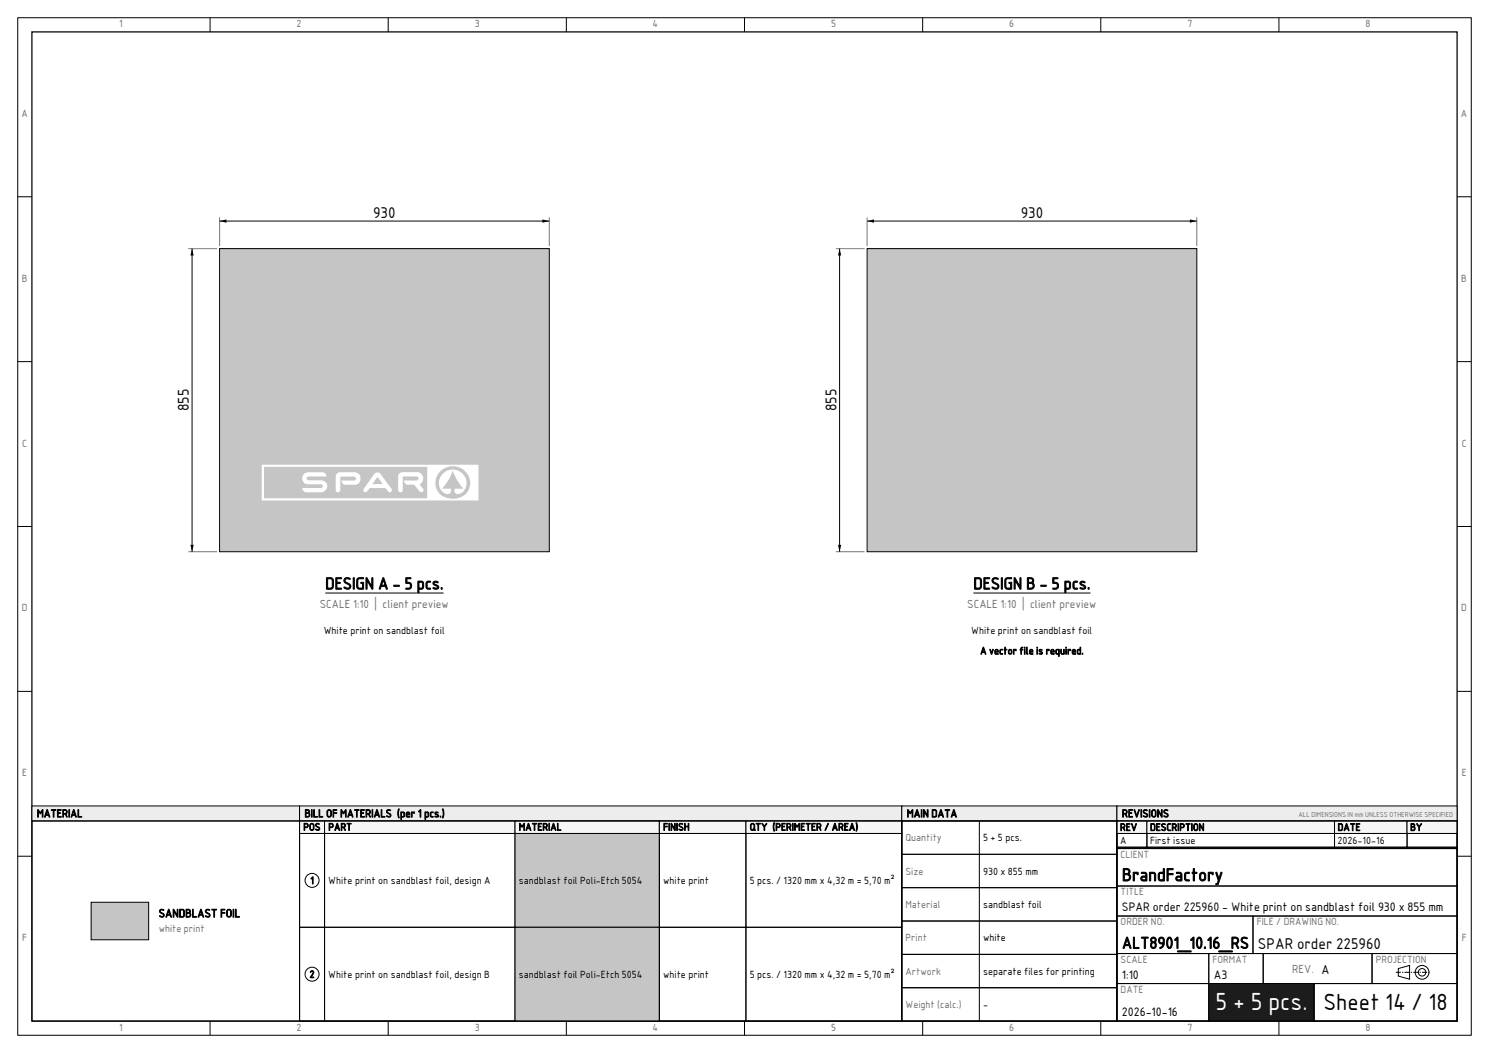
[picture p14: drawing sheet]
<svg xmlns="http://www.w3.org/2000/svg" width="420mm" height="297mm" viewBox="0 0 420 297" stroke-linecap="round" stroke-linejoin="round" font-family="sans-serif">
<defs><g id="words">
<text font-size="6.7" fill="#fff" x="342.8" y="285">5 + 5 pcs.</text>
<text font-size="6.3" x="373.3" y="285">Sheet 14 / 18</text>
<text font-size="4.9" x="316.5" y="248.5">BrandFactory</text>
<g font-size="4.6">
<text x="91.8" y="166.2">DESIGN A - 5 pcs.</text>
<text x="274.6" y="166.2">DESIGN B - 5 pcs.</text>
</g>
<text font-size="4.5" x="316.5" y="267.5">ALT8901_10.16_RS</text>
<g font-size="4.2">
<text x="105.3" y="61.5">930</text>
<text x="287.9" y="61.5">930</text>
<text x="53.3" y="116" transform="rotate(-90 53.3 116)">855</text>
<text x="235.9" y="116" transform="rotate(-90 235.9 116)">855</text>
<text x="354.8" y="267.5">SPAR order 225960</text>
</g>
<g font-size="3.4">
<text x="316.5" y="257">SPAR order 225960 - White print on sandblast foil 930 x 855 mm</text>
<text x="316.5" y="276">1:10</text>
<text x="342.4" y="276">A3</text>
<text x="316.5" y="286.6">2026-10-16</text>
</g>
<g font-size="3.2" fill="#6e6e6e">
<text x="90.2" y="171.6">SCALE 1:10 | client preview</text>
<text x="272.8" y="171.6">SCALE 1:10 | client preview</text>
<text x="364.5" y="274.4">REV. A</text>
</g>
<text font-size="3.2" x="44.8" y="258.7">SANDBLAST FOIL</text>
<g font-size="3">
<text x="10.4" y="230.5">MATERIAL</text>
<text x="85.9" y="230.5">BILL OF MATERIALS (per 1 pcs.)</text>
<text x="255.8" y="230.5">MAIN DATA</text>
<text x="316.5" y="230.5">REVISIONS</text>
</g>
<g font-size="2.8" fill="#6e6e6e">
<text x="33.6" y="7.7">1</text>
<text x="83.7" y="7.7">2</text>
<text x="133.9" y="7.7">3</text>
<text x="184.1" y="7.7">4</text>
<text x="234.4" y="7.7">5</text>
<text x="284.7" y="7.7">6</text>
<text x="334.9" y="7.7">7</text>
<text x="385.2" y="7.7">8</text>
<text x="6.1" y="33">A</text>
<text x="412.1" y="33">A</text>
<text x="6.2" y="79.5">B</text>
<text x="412.2" y="79.5">B</text>
<text x="6.3" y="126">C</text>
<text x="412.3" y="126">C</text>
<text x="6.2" y="172.5">D</text>
<text x="412.2" y="172.5">D</text>
<text x="6.3" y="219">E</text>
<text x="412.3" y="219">E</text>
<text x="255.4" y="237.3">Quantity</text>
<text x="316.1" y="242">CLIENT</text>
<text x="255.4" y="246.7">Size</text>
<text x="255.4" y="256.1">Material</text>
<text x="316.1" y="252.5">TITLE</text>
<text x="44.8" y="263">white print</text>
<text x="316.1" y="261">ORDER NO.</text>
<text x="354.5" y="261">FILE / DRAWING NO.</text>
<text x="6.3" y="265.5">F</text>
<text x="255.4" y="265.5">Print</text>
<text x="412.3" y="265.5">F</text>
<text x="255.4" y="274.9">Artwork</text>
<text x="316.1" y="271.6">SCALE</text>
<text x="342" y="271.6">FORMAT</text>
<text x="388.1" y="271.6">PROJECTION</text>
<text x="316.1" y="280.1">DATE</text>
<text x="255.4" y="284.3">Weight (calc.)</text>
<text x="33.6" y="290.7">1</text>
<text x="83.7" y="290.7">2</text>
<text x="133.9" y="290.7">3</text>
<text x="184.1" y="290.7">4</text>
<text x="234.4" y="290.7">5</text>
<text x="284.7" y="290.7">6</text>
<text x="334.9" y="290.7">7</text>
<text x="385.2" y="290.7">8</text>
</g>
<g font-size="2.8">
<text x="91.3" y="178.9">White print on sandblast foil</text>
<text x="274" y="178.9">White print on sandblast foil</text>
<text x="276.5" y="184.5">A vector file is required.</text>
<text x="85.6" y="234.2">POS</text>
<text x="92.6" y="234.2">PART</text>
<text x="146.3" y="234.2">MATERIAL</text>
<text x="187" y="234.2">FINISH</text>
<text x="211.5" y="234.2">QTY (PERIMETER / AREA)</text>
<text x="277.3" y="237.3">5 + 5 pcs.</text>
<text x="315.9" y="234.3">REV</text>
<text x="315.9" y="238">A</text>
<text x="324.4" y="234.3">DESCRIPTION</text>
<text x="324.4" y="238">First issue</text>
<text x="377.3" y="234.3">DATE</text>
<text x="377.3" y="238">2026-10-16</text>
<text x="397.8" y="234.3">BY</text>
<text x="87.5" y="249.3">1</text>
<text x="92.6" y="249.3">White print on sandblast foil, design A</text>
<text x="146.3" y="249.3">sandblast foil Poli-Etch 5054</text>
<text x="187" y="249.3">white print</text>
<text x="211.5" y="249.3">5 pcs. / 1320 mm x 4,32 m = 5,70 m²</text>
<text x="277.3" y="246.7">930 x 855 mm</text>
<text x="277.3" y="256.1">sandblast foil</text>
<text x="277.3" y="265.5">white</text>
<text x="87.3" y="275.8">2</text>
<text x="92.6" y="275.8">White print on sandblast foil, design B</text>
<text x="146.3" y="275.8">sandblast foil Poli-Etch 5054</text>
<text x="187" y="275.8">white print</text>
<text x="211.5" y="275.8">5 pcs. / 1320 mm x 4,32 m = 5,70 m²</text>
<text x="277.3" y="274.9">separate files for printing</text>
<text x="277.3" y="284.3">-</text>
</g>
<text font-size="1.9" fill="#6e6e6e" x="366.3" y="230.3">ALL DIMENSIONS IN mm UNLESS OTHERWISE SPECIFIED</text>
</g></defs>
<g fill="none" stroke="#000" stroke-width=".28">
<path d="M5 5h410v287h-410zM59.3 5v4M109.5 5v4M159.7 5v4M210 5v4M260.2 5v4M310.5 5v4M360.7 5v4M5 55.5h4M411 55.5h4M5 102h4M411 102h4"/>
<path d="M5 148.5h4M411 148.5h4M5 195h4M411 195h4M5 241.5h4M411 241.5h4M59.3 288v4M109.5 288v4M159.7 288v4M210 288v4M260.2 288v4M310.5 288v4"/>
<path d="M360.7 288v4"/>
</g>
<path d="M9 9h402v279h-402z" fill="none" stroke="#000" stroke-width=".35"/>
<path d="M61.9 70.1h93v85.5h-93z" fill-rule="evenodd" fill="#c4c5c9" stroke="#000" stroke-width=".28"/>
<path d="M73.8 131.1h61.2v10h-61.2zM124 133.2a4.8 4.8 0 0 1 6.9-.6 4.8 4.8 0 0 1 .3 6.9 5.3 5.3 0 0 1-8.2-2 4.6 4.6 0 0 1 1-4.3zM124.9 133.6a3.3 3.3 0 0 0-1 3.3 3.3 3.3 0 0 0 2.4 2.5 1.04 1.04 0 0 0 .9-1.5h-2.5l1.7-2.4 1.3-2.8 1.3 2.8 1.7 2.4h-2.5a1.19 1.19 0 0 0 .5 1.4 1.19 1.19 0 0 0 1.5-.3 3.8 3.8 0 0 0 .2-5.5 3.8 3.8 0 0 0-5.5 .1zM74.5 131.7v8.8h46v-8.8zM112.6 133.6l1-.4h4.2a1.8 1.8 0 0 1 1.6 1.5 1.8 1.8 0 0 1-1.1 1.9l1.1 1.3a.63 .63 0 0 1-.2 .8 .63 .63 0 0 1-.9-.1l-1.5-1.9-2.2-.1-.4-.3-.2-.8h3.6a.58 .58 0 0 0 .5-.5 .58 .58 0 0 0-.5-.6h-4v3.9a.66 .66 0 0 1-.6 .5 .66 .66 0 0 1-.7-.6v-4zM105.8 133.5l.7-.2 .7 .2 3.3 4.5a.61 .61 0 0 1-.2 .8 .61 .61 0 0 1-.8-.1l-.7-1h-4.5l-.7 .9a.6 .6 0 0 1-.9 .1 .6 .6 0 0 1-.1-.8zM106.4 134.6l-1.4 1.9h2.9l-1.3-1.9zM95 133.6l1-.4h4.2a1.78 1.78 0 0 1 1.5 1.8 1.78 1.78 0 0 1-1.5 1.7h-3.2l-.4-.4-.3-.7h3.7a.58 .58 0 0 0 .4-.6 .58 .58 0 0 0-.4-.6h-4v3.9a.66 .66 0 0 1-.7 .6 .66 .66 0 0 1-.6-.6v-4.1zM85.6 133.8l1.2-.6h4.2l.8 .4 .3 .8h-5.1a.54 .54 0 0 0-.5 .5 .54 .54 0 0 0 .5 .6h3.7a1.7 1.7 0 0 1 1.6 1.7 1.7 1.7 0 0 1-1.6 1.7h-4.4l-.7-.4-.4-.8h5.4a.54 .54 0 0 0 .5-.6 .54 .54 0 0 0-.5-.5h-3.3a1.72 1.72 0 0 1-1.8-.8 1.72 1.72 0 0 1 .1-2z" fill-rule="evenodd" fill="#fff"/>
<path d="M53.1 70.1h8.1M61.9 61.3v8.1M154.9 61.3v8.1M53.1 155.6h8.1" fill="none" stroke="#7a7a7a" stroke-width=".28"/>
<path d="M54.2 70.1v85.5M61.9 62.4h93M91.8 167.3h33.3" fill="none" stroke="#000" stroke-width=".28"/>
<path d="M54.2 70.1l.4 2h-.9zM61.9 62.4l2-.5v.9zM153 61.9l1.9 .5-1.9 .4zM53.7 153.7h.9l-.4 1.9z" fill="#000"/>
<path d="M244.6 70.1h93v85.5h-93z" fill-rule="evenodd" fill="#c4c5c9" stroke="#000" stroke-width=".28"/>
<path d="M235.8 70.1h8.1M244.6 61.3v8.1M337.6 61.3v8.1M235.8 155.6h8.1" fill="none" stroke="#7a7a7a" stroke-width=".28"/>
<path d="M236.8 70.1v85.5M244.6 62.4h93M274.6 167.3h33" fill="none" stroke="#000" stroke-width=".28"/>
<path d="M236.8 70.1l.5 2h-.9zM244.6 62.4l1.9-.5v.9zM335.6 61.9l2 .5-2 .4zM236.4 153.7h.9l-.5 1.9z" fill="#000"/>
<path d="M9 227.3h75.5v4.3h-75.5z" fill-rule="evenodd" fill="#ededed" stroke="#000" stroke-width=".28"/>
<path d="M9 231.6h75.5v56.4h-75.5z" fill="none" stroke="#000" stroke-width=".28"/>
<path d="M25.7 254.5h16.2v10.6h-16.2z" fill-rule="evenodd" fill="#c4c5c9" stroke="#000" stroke-width=".28"/>
<path d="M84.5 227.3h169.9v4.3h-169.9z" fill-rule="evenodd" fill="#ededed" stroke="#000" stroke-width=".28"/>
<g fill="#f6f6f6" stroke="#000" stroke-width=".28">
<path d="M84.5 231.6h7v3.5h-7z" fill-rule="evenodd"/>
<path d="M91.5 231.6h53.8v3.5h-53.8z" fill-rule="evenodd"/>
<path d="M145.3 231.6h40.7v3.5h-40.7z" fill-rule="evenodd"/>
<path d="M186 231.6h24.4v3.5h-24.4z" fill-rule="evenodd"/>
<path d="M210.4 231.6h44v3.5h-44z" fill-rule="evenodd"/>
</g>
<path d="M84.5 235.1h7v26.4h-7z" fill="none" stroke="#000" stroke-width=".28"/>
<circle cx="88" cy="248.3" r="1.98" fill="#fff" stroke="#000" stroke-width=".28"/>
<path d="M91.5 235.1h53.8v26.4h-53.8z" fill="none" stroke="#000" stroke-width=".28"/>
<path d="M145.3 235.1h40.7v26.4h-40.7z" fill-rule="evenodd" fill="#c4c5c9" stroke="#000" stroke-width=".28"/>
<path d="M186 235.1h24.4v26.4h-24.4zM210.4 235.1h44v26.4h-44zM84.5 261.5h7v26.5h-7z" fill="none" stroke="#000" stroke-width=".28"/>
<circle cx="88" cy="274.8" r="1.98" fill="#fff" stroke="#000" stroke-width=".28"/>
<path d="M91.5 261.5h53.8v26.5h-53.8z" fill="none" stroke="#000" stroke-width=".28"/>
<path d="M145.3 261.5h40.7v26.5h-40.7z" fill-rule="evenodd" fill="#c4c5c9" stroke="#000" stroke-width=".28"/>
<path d="M84.5 231.6h169.9v56.4h-169.9zM186 261.5h24.4v26.5h-24.4zM210.4 261.5h44v26.5h-44z" fill="none" stroke="#000" stroke-width=".28"/>
<path d="M254.4 227.3h60.6v4.3h-60.6z" fill-rule="evenodd" fill="#ededed" stroke="#000" stroke-width=".28"/>
<path d="M254.4 231.6h60.6v9.4h-60.6zM254.4 231.6h60.6v56.4h-60.6zM276.2 231.6v56.4M254.4 241h60.6v9.4h-60.6zM254.4 250.4h60.6v9.4h-60.6zM254.4 259.8h60.6v9.4h-60.6zM254.4 269.2h60.6v9.4h-60.6zM254.4 278.6h60.6v9.4h-60.6z" fill="none" stroke="#000" stroke-width=".28"/>
<path d="M315 227.3h96v4.3h-96z" fill-rule="evenodd" fill="#ededed" stroke="#000" stroke-width=".28"/>
<g fill="#f6f6f6" stroke="#000" stroke-width=".28">
<path d="M315 231.6h8.5v3.5h-8.5z" fill-rule="evenodd"/>
<path d="M323.5 231.6h52.9v3.5h-52.9z" fill-rule="evenodd"/>
<path d="M376.4 231.6h20.5v3.5h-20.5z" fill-rule="evenodd"/>
<path d="M396.9 231.6h14.1v3.5h-14.1z" fill-rule="evenodd"/>
</g>
<g fill="none" stroke="#000" stroke-width=".28">
<path d="M315 235.1h8.5v3.9h-8.5zM315 239h8.5v.3h-8.5zM315 231.6h96v7.7h-96zM315 239.3h96v10.6h-96zM323.5 235.1h52.9v3.9h-52.9zM323.5 239h52.9v.3h-52.9zM376.4 235.1h20.5v3.9h-20.5zM376.4 239h20.5v.3h-20.5zM396.9 235.1h14.1v3.9h-14.1zM396.9 239h14.1v.3h-14.1zM315 249.9h96v8.5h-96zM315 258.4h38.4v10.6h-38.4z"/>
<path d="M353.4 258.4h57.6v10.6h-57.6zM315 269h26v8.4h-26zM315 277.4h26v10.6h-26zM341 269h15.3v8.4h-15.3zM356.3 269h30.7v8.4h-30.7zM387 269h24v8.4h-24zM394.4 273.2l3.2-.9v3.9l-3.2-.9z"/>
<circle cx="401.1" cy="274.2" r="1.94"/>
<circle cx="401.1" cy="274.2" r="1.06"/>
</g>
<path d="M393.7 274.2h9.9" fill="none" stroke="#000" stroke-width=".28" stroke-dasharray="1.4 .4 .4 .4" stroke-linecap="butt"/>
<path d="M341 277.4h29.7v10.6h-29.7z" fill-rule="evenodd" fill="#1b1c1b" stroke="#000" stroke-width=".28"/>
<path d="M370.7 277.4h40.3v10.6h-40.3z" fill="none" stroke="#000" stroke-width=".28"/>
<path d="M315 239.3h96v48.7h-96z" fill="none" stroke="#000" stroke-width=".35"/>
<use href="#words"/>
</svg>
